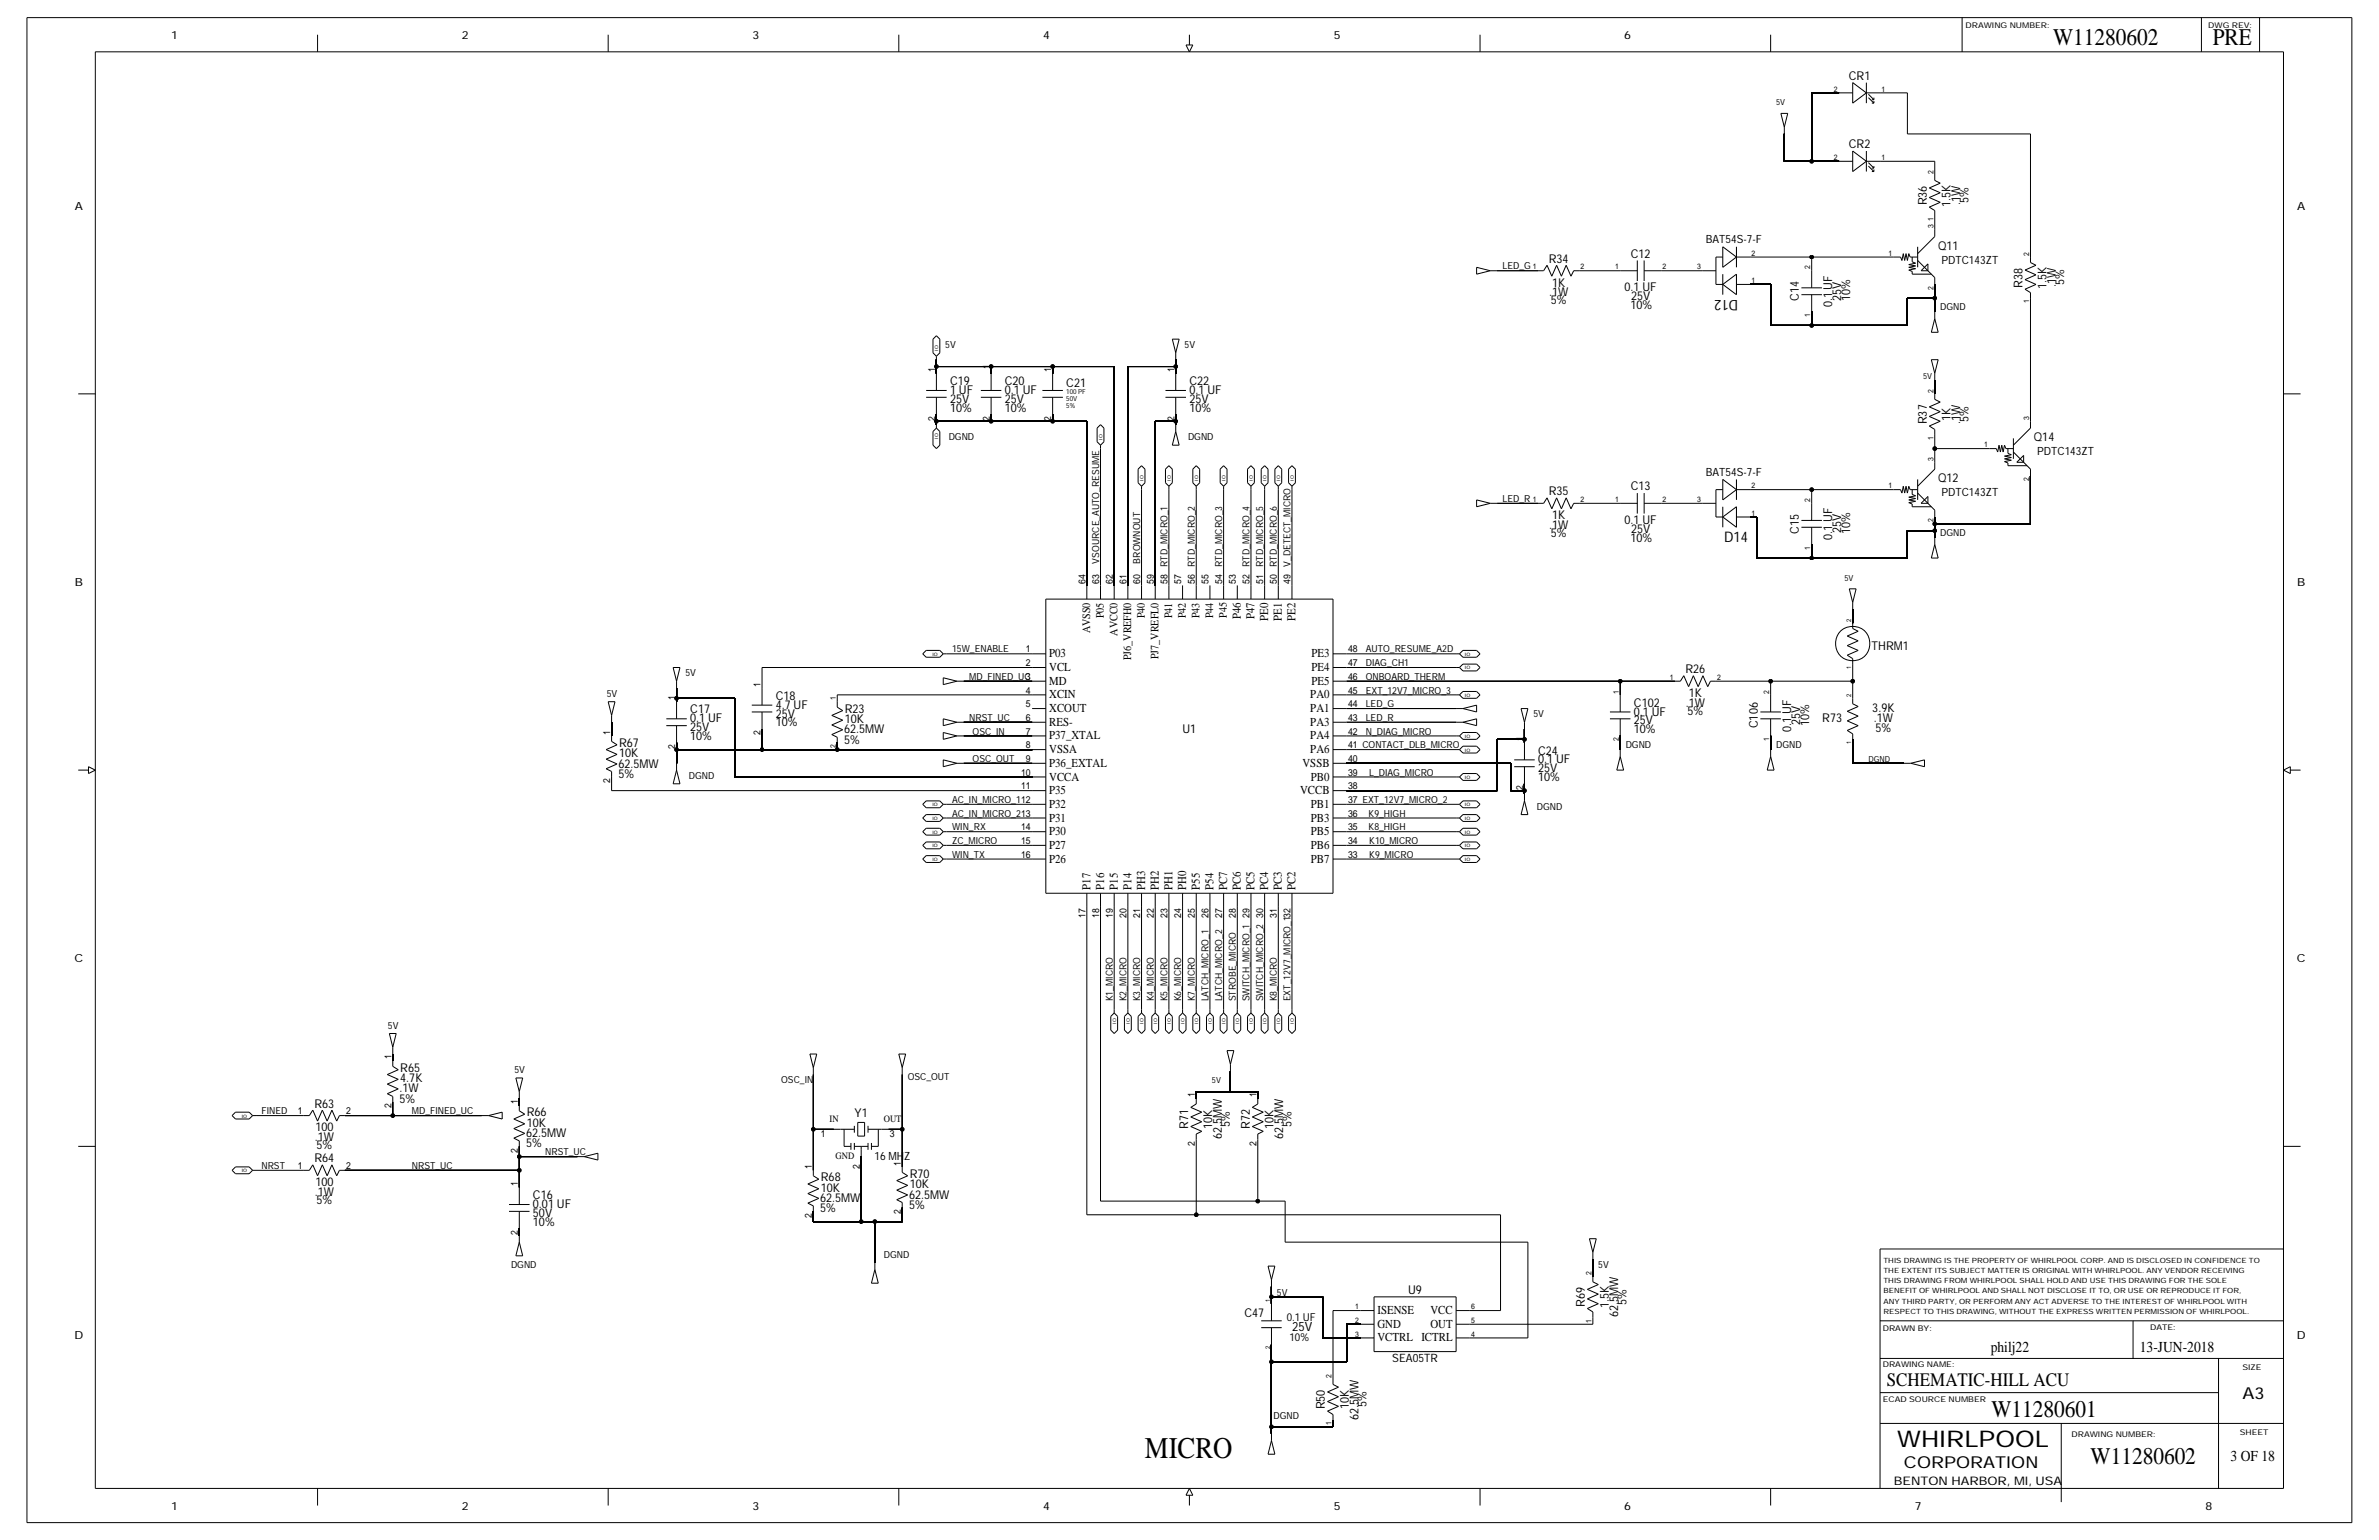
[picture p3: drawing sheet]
<svg xmlns="http://www.w3.org/2000/svg" width="864mm" height="559mm" viewBox="0 0 864 559" stroke-linecap="round" stroke-linejoin="round" font-family="sans-serif">
<defs><g id="words">
<text font-size="10.9" x="415.6" y="528.9">MICRO</text>
<g font-size="8.7">
<text x="745.3" y="16.3">W11280602</text>
<text x="803.2" y="16.3">PRE</text>
<text x="722.9" y="514">W11280601</text>
<text x="758.9" y="531.4">W11280602</text>
</g>
<text font-size="8.3" x="688.7" y="525.2">WHIRLPOOL</text>
<text font-size="6.9" x="685" y="502.8">SCHEMATIC-HILL ACU</text>
<g font-size="6">
<text x="814" y="507.5">A3</text>
<text x="691.2" y="532.6">CORPORATION</text>
</g>
<g font-size="5.5">
<text x="722.7" y="490.4">philj22</text>
<text x="776.8" y="490.4">13-JUN-2018</text>
<text x="809.7" y="530.2">3 OF 18</text>
</g>
<g font-size="5.3">
<text x="631" y="108.8" transform="rotate(-180 631 108.8)">D12</text>
<text x="625.9" y="196.8">D14</text>
</g>
<text font-size="4.6" x="469.1" y="483">25V</text>
<g font-size="4.4">
<text x="671.1" y="29">CR1</text>
<text x="671.1" y="53.9">CR2</text>
<text x="699.4" y="74.5" transform="rotate(-90 699.4 74.5)">R36</text>
<text x="708.1" y="75" transform="rotate(-90 708.1 75)">1.5K</text>
<text x="711.6" y="74.4" transform="rotate(-90 711.6 74.4)">.1W</text>
<text x="714.5" y="73.8" transform="rotate(-90 714.5 73.8)">5%</text>
<text x="562.2" y="95.3">R34</text>
<text x="592" y="93.6">C12</text>
<text x="703.6" y="90.6">Q11</text>
<text x="562.3" y="107.5">.1W</text>
<text x="563.4" y="104">1K</text>
<text x="589.7" y="105.7">0.1 UF</text>
<text x="734.2" y="104.3" transform="rotate(-90 734.2 104.3)">R38</text>
<text x="742.8" y="104.8" transform="rotate(-90 742.8 104.8)">1.5K</text>
<text x="746.3" y="104.2" transform="rotate(-90 746.3 104.2)">.1W</text>
<text x="749.3" y="103.6" transform="rotate(-90 749.3 103.6)">5%</text>
<text x="563" y="110.5">5%</text>
<text x="591.9" y="112.2">10%</text>
<text x="592.1" y="109">25V</text>
<text x="653" y="109.3" transform="rotate(-90 653 109.3)">C14</text>
<text x="665.1" y="111.6" transform="rotate(-90 665.1 111.6)">0.1 UF</text>
<text x="668.4" y="109.2" transform="rotate(-90 668.4 109.2)">25V</text>
<text x="671.6" y="109.4" transform="rotate(-90 671.6 109.4)">10%</text>
<text x="344.9" y="139.7">C19</text>
<text x="344.9" y="143">1 UF</text>
<text x="364.7" y="139.7">C20</text>
<text x="364.7" y="143">0.1 UF</text>
<text x="387.1" y="140.4">C21</text>
<text x="431.8" y="143">0.1 UF</text>
<text x="431.8" y="139.7">C22</text>
<text x="344.9" y="149.4">10%</text>
<text x="344.9" y="146.2">25V</text>
<text x="364.7" y="149.4">10%</text>
<text x="364.7" y="146.2">25V</text>
<text x="431.8" y="149.4">10%</text>
<text x="431.8" y="146.2">25V</text>
<text x="699.4" y="154" transform="rotate(-90 699.4 154)">R37</text>
<text x="708.1" y="152.8" transform="rotate(-90 708.1 152.8)">1K</text>
<text x="711.6" y="153.9" transform="rotate(-90 711.6 153.9)">.1W</text>
<text x="714.5" y="153.2" transform="rotate(-90 714.5 153.2)">5%</text>
<text x="738.3" y="160.1">Q14</text>
<text x="562.2" y="179.7">R35</text>
<text x="592" y="178">C13</text>
<text x="703.6" y="175">Q12</text>
<text x="562.3" y="191.9">.1W</text>
<text x="563.4" y="188.4">1K</text>
<text x="589.7" y="190.1">0.1 UF</text>
<text x="563" y="194.8">5%</text>
<text x="591.9" y="196.6">10%</text>
<text x="592.1" y="193.4">25V</text>
<text x="653" y="193.7" transform="rotate(-90 653 193.7)">C15</text>
<text x="665.1" y="196" transform="rotate(-90 665.1 196)">0.1 UF</text>
<text x="668.4" y="193.6" transform="rotate(-90 668.4 193.6)">25V</text>
<text x="671.6" y="193.8" transform="rotate(-90 671.6 193.8)">10%</text>
<text x="450.4" y="224.7" transform="rotate(-90 450.4 224.7)">P46</text>
<text x="455.4" y="224.7" transform="rotate(-90 455.4 224.7)">P47</text>
<text x="460.4" y="225.2" transform="rotate(-90 460.4 225.2)">PE0</text>
<text x="465.3" y="225.2" transform="rotate(-90 465.3 225.2)">PE1</text>
<text x="470.3" y="225.2" transform="rotate(-90 470.3 225.2)">PE2</text>
<text x="380.9" y="238.5">P03</text>
<text x="476.1" y="238.5">PE3</text>
<text x="679.4" y="236">THRM1</text>
<text x="380.9" y="243.5">VCL</text>
<text x="476.1" y="243.5">PE4</text>
<text x="611.8" y="244.2">R26</text>
<text x="380.9" y="248.5">MD</text>
<text x="476.1" y="248.5">PE5</text>
<text x="281.6" y="257.2">4.7 UF</text>
<text x="281.6" y="253.9">C18</text>
<text x="380.9" y="253.4">XCIN</text>
<text x="475.7" y="253.4">PA0</text>
<text x="593.1" y="256.4">C102</text>
<text x="612" y="256.4">.1W</text>
<text x="613.1" y="252.9">1K</text>
<text x="250.6" y="262.1">0.1 UF</text>
<text x="250.6" y="258.9">C17</text>
<text x="281.6" y="260.4">25V</text>
<text x="281.6" y="263.6">10%</text>
<text x="306.7" y="258.6">R23</text>
<text x="306.7" y="262.4">10K</text>
<text x="380.9" y="263.4">RES-</text>
<text x="380.9" y="258.4">XCOUT</text>
<text x="475.7" y="263.4">PA3</text>
<text x="475.7" y="258.4">PA1</text>
<text x="593.1" y="259.6">0.1 UF</text>
<text x="593.1" y="262.9">25V</text>
<text x="612.6" y="259.4">5%</text>
<text x="653.5" y="263.1" transform="rotate(-90 653.5 263.1)">25V</text>
<text x="656.7" y="263.3" transform="rotate(-90 656.7 263.3)">10%</text>
<text x="661.5" y="262.1">R73</text>
<text x="679.7" y="258.3">3.9K</text>
<text x="680.2" y="262.1">.1W</text>
<text x="250.6" y="268.6">10%</text>
<text x="250.6" y="265.3">25V</text>
<text x="306.4" y="269.8">5%</text>
<text x="306.4" y="266.1">62.5MW</text>
<text x="380.9" y="268.3">P37_XTAL</text>
<text x="429.3" y="265.8">U1</text>
<text x="475.7" y="268.3">PA4</text>
<text x="593.1" y="266.1">10%</text>
<text x="638.1" y="264.3" transform="rotate(-90 638.1 264.3)">C106</text>
<text x="650.3" y="265.5" transform="rotate(-90 650.3 265.5)">0.1 UF</text>
<text x="680.9" y="265.8">5%</text>
<text x="224.7" y="274.8">10K</text>
<text x="224.7" y="271.1">R67</text>
<text x="380.9" y="273.3">VSSA</text>
<text x="475.7" y="273.3">PA6</text>
<text x="558.4" y="273.8">C24</text>
<text x="224.5" y="278.5">62.5MW</text>
<text x="380.9" y="278.3">P36_EXTAL</text>
<text x="472.8" y="278.3">VSSB</text>
<text x="558.4" y="277">0.1 UF</text>
<text x="558.4" y="280.2">25V</text>
<text x="224.5" y="282.2">5%</text>
<text x="380.9" y="283.2">VCCA</text>
<text x="475.9" y="283.2">PB0</text>
<text x="558.4" y="283.5">10%</text>
<text x="380.9" y="288.2">P35</text>
<text x="380.9" y="293.1">P32</text>
<text x="471.9" y="288.2">VCCB</text>
<text x="475.9" y="293.1">PB1</text>
<text x="380.9" y="298.1">P31</text>
<text x="475.9" y="298.1">PB3</text>
<text x="380.9" y="303.1">P30</text>
<text x="475.9" y="303.1">PB5</text>
<text x="380.9" y="308">P27</text>
<text x="475.9" y="308">PB6</text>
<text x="380.9" y="313">P26</text>
<text x="475.9" y="313">PB7</text>
<text x="395.8" y="322.9" transform="rotate(-90 395.8 322.9)">P17</text>
<text x="400.8" y="322.9" transform="rotate(-90 400.8 322.9)">P16</text>
<text x="405.8" y="322.9" transform="rotate(-90 405.8 322.9)">P15</text>
<text x="410.7" y="322.9" transform="rotate(-90 410.7 322.9)">P14</text>
<text x="415.7" y="322.9" transform="rotate(-90 415.7 322.9)">PH3</text>
<text x="420.6" y="322.9" transform="rotate(-90 420.6 322.9)">PH2</text>
<text x="425.6" y="322.9" transform="rotate(-90 425.6 322.9)">PH1</text>
<text x="430.6" y="322.9" transform="rotate(-90 430.6 322.9)">PH0</text>
<text x="435.5" y="322.9" transform="rotate(-90 435.5 322.9)">P55</text>
<text x="440.5" y="322.9" transform="rotate(-90 440.5 322.9)">P54</text>
<text x="445.5" y="322.9" transform="rotate(-90 445.5 322.9)">PC7</text>
<text x="450.4" y="322.9" transform="rotate(-90 450.4 322.9)">PC6</text>
<text x="455.4" y="322.9" transform="rotate(-90 455.4 322.9)">PC5</text>
<text x="460.4" y="322.9" transform="rotate(-90 460.4 322.9)">PC4</text>
<text x="465.3" y="322.9" transform="rotate(-90 465.3 322.9)">PC3</text>
<text x="470.3" y="322.9" transform="rotate(-90 470.3 322.9)">PC2</text>
<text x="145.3" y="389">R65</text>
<text x="145.3" y="392.7">4.7K</text>
<text x="114.2" y="401.9">R63</text>
<text x="145.1" y="400.1">5%</text>
<text x="145.1" y="396.4">.1W</text>
<text x="191.2" y="405.1">R66</text>
<text x="310.2" y="405.3">Y1</text>
<text x="114.5" y="410.6">100</text>
<text x="191" y="412.5">62.5MW</text>
<text x="191.2" y="408.8">10K</text>
<text x="431.3" y="409.6" transform="rotate(-90 431.3 409.6)">R71</text>
<text x="440" y="409.5" transform="rotate(-90 440 409.5)">10K</text>
<text x="443.5" y="413.4" transform="rotate(-90 443.5 413.4)">62.5MW</text>
<text x="446.5" y="408.9" transform="rotate(-90 446.5 408.9)">5%</text>
<text x="453.7" y="409.6" transform="rotate(-90 453.7 409.6)">R72</text>
<text x="462.3" y="409.5" transform="rotate(-90 462.3 409.5)">10K</text>
<text x="465.8" y="413.4" transform="rotate(-90 465.8 413.4)">62.5MW</text>
<text x="468.8" y="408.9" transform="rotate(-90 468.8 408.9)">5%</text>
<text x="114.3" y="414">.1W</text>
<text x="114.9" y="417">5%</text>
<text x="191" y="416.3">5%</text>
<text x="114.2" y="421.7">R64</text>
<text x="114.5" y="430.4">100</text>
<text x="298" y="428.7">R68</text>
<text x="330.2" y="427.4">R70</text>
<text x="330.2" y="431.2">10K</text>
<text x="114.3" y="433.9">.1W</text>
<text x="114.9" y="436.9">5%</text>
<text x="193.5" y="435.1">C16</text>
<text x="297.7" y="436.1">62.5MW</text>
<text x="298" y="432.4">10K</text>
<text x="330" y="434.9">62.5MW</text>
<text x="193.5" y="441.6">50V</text>
<text x="193.5" y="438.4">0.01 UF</text>
<text x="297.7" y="439.8">5%</text>
<text x="330" y="438.6">5%</text>
<text x="193.5" y="444.8">10%</text>
<text x="511.2" y="469.6">U9</text>
<text x="590.4" y="473.4" transform="rotate(-90 590.4 473.4)">5%</text>
<text x="451.7" y="478">C47</text>
<text x="500" y="476.8">ISENSE</text>
<text x="519.3" y="476.8">VCC</text>
<text x="575.3" y="474.2" transform="rotate(-90 575.3 474.2)">R69</text>
<text x="584" y="474.6" transform="rotate(-90 584 474.6)">1.5K</text>
<text x="587.5" y="477.9" transform="rotate(-90 587.5 477.9)">62.5MW</text>
<text x="500" y="481.8">GND</text>
<text x="519.3" y="481.8">OUT</text>
<text x="500" y="486.8">VCTRL ICTRL</text>
<text x="481" y="511.4" transform="rotate(-90 481 511.4)">R50</text>
<text x="489.7" y="511.3" transform="rotate(-90 489.7 511.3)">10K</text>
<text x="493.1" y="515.1" transform="rotate(-90 493.1 515.1)">62.5MW</text>
<text x="496.1" y="510.7" transform="rotate(-90 496.1 510.7)">5%</text>
</g>
<text font-size="4.3" x="687.4" y="538.8">BENTON HARBOR, MI, USA</text>
<text font-size="4.2" x="505.4" y="494.2">SEA05TR</text>
<g font-size="4.1">
<text x="62.2" y="14.1">1</text>
<text x="167.7" y="14.1">2</text>
<text x="273.2" y="14.1">3</text>
<text x="378.6" y="14.1">4</text>
<text x="484.1" y="14.1">5</text>
<text x="589.6" y="14.1">6</text>
<text x="27.2" y="76.1">A</text>
<text x="833.9" y="76.1">A</text>
<text x="619.2" y="88.3">BAT54S-7-F</text>
<text x="704.8" y="95.7">PDTC143ZT</text>
<text x="739.5" y="165.2">PDTC143ZT</text>
<text x="619.2" y="172.7">BAT54S-7-F</text>
<text x="704.8" y="180.1">PDTC143ZT</text>
<text x="27.2" y="212.7">B</text>
<text x="833.9" y="212.7">B</text>
<text x="400.7" y="224.3" transform="rotate(-90 400.7 224.3)">P05</text>
<text x="415.6" y="224.3" transform="rotate(-90 415.6 224.3)">P40</text>
<text x="425.5" y="224.3" transform="rotate(-90 425.5 224.3)">P41</text>
<text x="430.5" y="224.3" transform="rotate(-90 430.5 224.3)">P42</text>
<text x="435.4" y="224.3" transform="rotate(-90 435.4 224.3)">P43</text>
<text x="440.4" y="224.3" transform="rotate(-90 440.4 224.3)">P44</text>
<text x="445.4" y="224.3" transform="rotate(-90 445.4 224.3)">P45</text>
<text x="395.7" y="229.8" transform="rotate(-90 395.7 229.8)">AVSS0</text>
<text x="405.7" y="230.7" transform="rotate(-90 405.7 230.7)">AVCC0</text>
<text x="410.6" y="239.6" transform="rotate(-90 410.6 239.6)">PJ6_VREFH0</text>
<text x="420.5" y="239.2" transform="rotate(-90 420.5 239.2)">PJ7_VREFL0</text>
<text x="27" y="349.2">C</text>
<text x="833.8" y="349.2">C</text>
<text x="317.5" y="420.9">16 MHZ</text>
<text x="27" y="485.7">D</text>
<text x="833.8" y="485.7">D</text>
<text x="62.2" y="547.8">1</text>
<text x="167.7" y="547.8">2</text>
<text x="273.2" y="547.8">3</text>
<text x="378.6" y="547.8">4</text>
<text x="484.1" y="547.8">5</text>
<text x="589.6" y="547.8">6</text>
<text x="695.1" y="547.8">7</text>
<text x="800.6" y="547.8">8</text>
</g>
<g font-size="4">
<text x="467.1" y="479.3">0.1 UF</text>
<text x="468.1" y="486.7">10%</text>
</g>
<g font-size="3.5">
<text x="545.5" y="97.7">LED_G</text>
<text x="704.3" y="112.6">DGND</text>
<text x="343.1" y="126.3">5V</text>
<text x="430" y="126.3">5V</text>
<text x="339.4" y="135" transform="rotate(-90 339.4 135)">1</text>
<text x="359.3" y="133.7" transform="rotate(-90 359.3 133.7)">1</text>
<text x="381.6" y="135" transform="rotate(-90 381.6 135)">1</text>
<text x="426.3" y="135" transform="rotate(-90 426.3 135)">1</text>
<text x="339.4" y="152.6" transform="rotate(-90 339.4 152.6)">2</text>
<text x="359.3" y="152.6" transform="rotate(-90 359.3 152.6)">2</text>
<text x="381.6" y="152.6" transform="rotate(-90 381.6 152.6)">2</text>
<text x="426.3" y="152.6" transform="rotate(-90 426.3 152.6)">2</text>
<text x="344.4" y="159.8">DGND</text>
<text x="431.3" y="159.8">DGND</text>
<text x="545.5" y="182.1">LED_R</text>
<text x="704.3" y="194.6">DGND</text>
<text x="399" y="204.5" transform="rotate(-90 399 204.5)">VSOURCE_AUTO_RESUME</text>
<text x="413.9" y="204.5" transform="rotate(-90 413.9 204.5)">BROWNOUT</text>
<text x="423.8" y="205.7" transform="rotate(-90 423.8 205.7)">RTD_MICRO_1</text>
<text x="433.8" y="205.7" transform="rotate(-90 433.8 205.7)">RTD_MICRO_2</text>
<text x="443.7" y="205.7" transform="rotate(-90 443.7 205.7)">RTD_MICRO_3</text>
<text x="453.6" y="205.7" transform="rotate(-90 453.6 205.7)">RTD_MICRO_4</text>
<text x="458.6" y="205.7" transform="rotate(-90 458.6 205.7)">RTD_MICRO_5</text>
<text x="463.5" y="205.7" transform="rotate(-90 463.5 205.7)">RTD_MICRO_6</text>
<text x="468.5" y="205.7" transform="rotate(-90 468.5 205.7)">V_DETECT_MICRO</text>
<text x="394" y="211.9" transform="rotate(-90 394 211.9)">64</text>
<text x="399" y="211.9" transform="rotate(-90 399 211.9)">63</text>
<text x="404" y="211.9" transform="rotate(-90 404 211.9)">62</text>
<text x="408.9" y="211.9" transform="rotate(-90 408.9 211.9)">61</text>
<text x="413.9" y="211.9" transform="rotate(-90 413.9 211.9)">60</text>
<text x="418.9" y="211.9" transform="rotate(-90 418.9 211.9)">59</text>
<text x="423.8" y="211.9" transform="rotate(-90 423.8 211.9)">58</text>
<text x="428.8" y="211.9" transform="rotate(-90 428.8 211.9)">57</text>
<text x="433.8" y="211.9" transform="rotate(-90 433.8 211.9)">56</text>
<text x="438.7" y="211.9" transform="rotate(-90 438.7 211.9)">55</text>
<text x="443.7" y="211.9" transform="rotate(-90 443.7 211.9)">54</text>
<text x="448.6" y="211.9" transform="rotate(-90 448.6 211.9)">53</text>
<text x="453.6" y="211.9" transform="rotate(-90 453.6 211.9)">52</text>
<text x="458.6" y="211.9" transform="rotate(-90 458.6 211.9)">51</text>
<text x="463.5" y="211.9" transform="rotate(-90 463.5 211.9)">50</text>
<text x="468.5" y="211.9" transform="rotate(-90 468.5 211.9)">49</text>
<text x="345.6" y="236.7">15W_ENABLE</text>
<text x="372.4" y="236.7">1</text>
<text x="489.4" y="236.7">48</text>
<text x="495.8" y="236.7">AUTO_RESUME_A2D</text>
<text x="248.8" y="245.4">5V</text>
<text x="372.4" y="241.7">2</text>
<text x="489.4" y="241.7">47</text>
<text x="495.8" y="241.7">DIAG_CH1</text>
<text x="276.1" y="249.2" transform="rotate(-90 276.1 249.2)">1</text>
<text x="351.8" y="246.7">MD_FINED_UC</text>
<text x="372.4" y="246.7">3</text>
<text x="372.4" y="251.6">4</text>
<text x="489.4" y="251.6">45</text>
<text x="489.4" y="246.7">46</text>
<text x="495.8" y="251.6">EXT_12V7_MICRO_3</text>
<text x="495.8" y="246.7">ONBOARD_THERM</text>
<text x="220.3" y="252.9">5V</text>
<text x="245.1" y="254.1" transform="rotate(-90 245.1 254.1)">1</text>
<text x="372.4" y="256.6">5</text>
<text x="489.4" y="256.6">44</text>
<text x="495.8" y="256.6">LED_G</text>
<text x="351.8" y="261.6">NRST_UC</text>
<text x="372.4" y="261.6">6</text>
<text x="489.4" y="261.6">43</text>
<text x="495.8" y="261.6">LED_R</text>
<text x="556.6" y="260.3">5V</text>
<text x="221.5" y="266.5" transform="rotate(-90 221.5 266.5)">1</text>
<text x="276.1" y="266.8" transform="rotate(-90 276.1 266.8)">2</text>
<text x="353.1" y="266.5">OSC_IN</text>
<text x="372.4" y="266.5">7</text>
<text x="489.4" y="266.5">42</text>
<text x="495.8" y="266.5">N_DIAG_MICRO</text>
<text x="552.9" y="269" transform="rotate(-90 552.9 269)">1</text>
<text x="245.1" y="271.8" transform="rotate(-90 245.1 271.8)">2</text>
<text x="372.4" y="271.5">8</text>
<text x="489.4" y="271.5">41 CONTACT_DLB_MICRO</text>
<text x="590.1" y="271.5">DGND</text>
<text x="644.7" y="271.5">DGND</text>
<text x="353.1" y="276.5">OSC_OUT</text>
<text x="370.7" y="281.4">10</text>
<text x="372.4" y="276.5">9</text>
<text x="489.4" y="281.4">39</text>
<text x="489.4" y="276.5">40</text>
<text x="497.1" y="281.4">L_DIAG_MICRO</text>
<text x="221.5" y="284.2" transform="rotate(-90 221.5 284.2)">2</text>
<text x="250.1" y="282.7">DGND</text>
<text x="370.7" y="286.4">11</text>
<text x="489.4" y="286.4">38</text>
<text x="552.9" y="286.7" transform="rotate(-90 552.9 286.7)">2</text>
<text x="345.6" y="291.4">AC_IN_MICRO_112</text>
<text x="489.4" y="291.4">37 EXT_12V7_MICRO_2</text>
<text x="557.9" y="293.8">DGND</text>
<text x="345.6" y="296.3">AC_IN_MICRO_213</text>
<text x="489.4" y="296.3">36</text>
<text x="496.8" y="296.3">K9_HIGH</text>
<text x="345.6" y="301.3">WIN_RX</text>
<text x="370.7" y="301.3">14</text>
<text x="489.4" y="301.3">35</text>
<text x="496.8" y="301.3">K8_HIGH</text>
<text x="345.6" y="311.2">WIN_TX</text>
<text x="345.6" y="306.3">ZC_MICRO</text>
<text x="370.7" y="311.2">16</text>
<text x="370.7" y="306.3">15</text>
<text x="489.4" y="311.2">33</text>
<text x="489.4" y="306.3">34</text>
<text x="497.1" y="306.3">K10_MICRO</text>
<text x="497.1" y="311.2">K9_MICRO</text>
<text x="394" y="333.1" transform="rotate(-90 394 333.1)">17</text>
<text x="399" y="333.1" transform="rotate(-90 399 333.1)">18</text>
<text x="404" y="333.1" transform="rotate(-90 404 333.1)">19</text>
<text x="408.9" y="333.1" transform="rotate(-90 408.9 333.1)">20</text>
<text x="413.9" y="333.1" transform="rotate(-90 413.9 333.1)">21</text>
<text x="418.9" y="333.1" transform="rotate(-90 418.9 333.1)">22</text>
<text x="423.8" y="333.1" transform="rotate(-90 423.8 333.1)">23</text>
<text x="428.8" y="333.1" transform="rotate(-90 428.8 333.1)">24</text>
<text x="433.8" y="333.1" transform="rotate(-90 433.8 333.1)">25</text>
<text x="438.7" y="333.1" transform="rotate(-90 438.7 333.1)">26</text>
<text x="443.7" y="333.1" transform="rotate(-90 443.7 333.1)">27</text>
<text x="448.6" y="333.1" transform="rotate(-90 448.6 333.1)">28</text>
<text x="453.6" y="333.1" transform="rotate(-90 453.6 333.1)">29</text>
<text x="458.6" y="333.1" transform="rotate(-90 458.6 333.1)">30</text>
<text x="463.5" y="333.1" transform="rotate(-90 463.5 333.1)">31</text>
<text x="404" y="363.3" transform="rotate(-90 404 363.3)">K1_MICRO</text>
<text x="408.9" y="363.3" transform="rotate(-90 408.9 363.3)">K2_MICRO</text>
<text x="413.9" y="363.3" transform="rotate(-90 413.9 363.3)">K3_MICRO</text>
<text x="418.9" y="363.3" transform="rotate(-90 418.9 363.3)">K4_MICRO</text>
<text x="423.8" y="363.3" transform="rotate(-90 423.8 363.3)">K5_MICRO</text>
<text x="428.8" y="363.3" transform="rotate(-90 428.8 363.3)">K6_MICRO</text>
<text x="433.8" y="363.3" transform="rotate(-90 433.8 363.3)">K7_MICRO</text>
<text x="438.7" y="363.3" transform="rotate(-90 438.7 363.3)">LATCH_MICRO_1</text>
<text x="443.7" y="363.3" transform="rotate(-90 443.7 363.3)">LATCH_MICRO_2</text>
<text x="448.6" y="363.3" transform="rotate(-90 448.6 363.3)">STROBE_MICRO</text>
<text x="453.6" y="363.3" transform="rotate(-90 453.6 363.3)">SWITCH_MICRO_1</text>
<text x="458.6" y="363.3" transform="rotate(-90 458.6 363.3)">SWITCH_MICRO_2</text>
<text x="463.5" y="363.3" transform="rotate(-90 463.5 363.3)">K8_MICRO</text>
<text x="468.5" y="363.3" transform="rotate(-90 468.5 363.3)">EXT_12V7_MICRO_132</text>
<text x="140.8" y="373.3">5V</text>
<text x="142.1" y="384.4" transform="rotate(-90 142.1 384.4)">1</text>
<text x="186.8" y="389.4">5V</text>
<text x="283.6" y="393.1">OSC_IN</text>
<text x="329.5" y="391.9">OSC_OUT</text>
<text x="188" y="400.6" transform="rotate(-90 188 400.6)">1</text>
<text x="433.8" y="398.1" transform="rotate(-90 433.8 398.1)">1</text>
<text x="456.1" y="398.1" transform="rotate(-90 456.1 398.1)">1</text>
<text x="94.9" y="404.3">FINED</text>
<text x="108.1" y="404.3">1</text>
<text x="125.7" y="404.3">2</text>
<text x="142.1" y="402.1" transform="rotate(-90 142.1 402.1)">2</text>
<text x="149.5" y="404.3">MD_FINED_UC</text>
<text x="301.1" y="407.3">IN</text>
<text x="320.8" y="407.3">OUT</text>
<text x="298" y="412.6">1</text>
<text x="323" y="412.6">3</text>
<text x="188" y="418.2" transform="rotate(-90 188 418.2)">2</text>
<text x="197.9" y="419.2">NRST_UC</text>
<text x="433.8" y="415.7" transform="rotate(-90 433.8 415.7)">2</text>
<text x="456.1" y="415.7" transform="rotate(-90 456.1 415.7)">2</text>
<text x="94.9" y="424.2">NRST</text>
<text x="108.1" y="424.2">1</text>
<text x="125.7" y="424.2">2</text>
<text x="149.5" y="424.2">NRST_UC</text>
<text x="294.7" y="424.2" transform="rotate(-90 294.7 424.2)">1</text>
<text x="303.3" y="420.4">GND</text>
<text x="312.1" y="424.3" transform="rotate(-90 312.1 424.3)">2</text>
<text x="327" y="422.9" transform="rotate(-90 327 422.9)">1</text>
<text x="188" y="430.4" transform="rotate(-90 188 430.4)">1</text>
<text x="294.7" y="441.8" transform="rotate(-90 294.7 441.8)">2</text>
<text x="327" y="440.6" transform="rotate(-90 327 440.6)">2</text>
<text x="188" y="448" transform="rotate(-90 188 448)">2</text>
<text x="185.5" y="460.2">DGND</text>
<text x="320.8" y="456.4">DGND</text>
<text x="580.2" y="460.2">5V</text>
<text x="463.5" y="470.1">5V</text>
<text x="462.3" y="514.8">DGND</text>
</g>
<g font-size="3">
<text x="644.7" y="38.2">5V</text>
<text x="698.1" y="137.5">5V</text>
<text x="669.6" y="210.7">5V</text>
<text x="678.3" y="276.5">DGND</text>
<text x="440" y="393.1">5V</text>
</g>
<g font-size="2.9">
<text x="713.5" y="10.1">DRAWING NUMBER:</text>
<text x="801.6" y="10.1">DWG REV:</text>
<text x="683.5" y="482.8">DRAWN BY:</text>
<text x="780.5" y="482.5">DATE:</text>
<text x="683.5" y="496.2">DRAWING NAME:</text>
<text x="814" y="497.2">SIZE</text>
<text x="683.5" y="508.6">ECAD SOURCE NUMBER</text>
<text x="752" y="521.5">DRAWING NUMBER:</text>
<text x="813" y="520.8">SHEET</text>
</g>
<g font-size="2.8">
<text x="665.7" y="33.2">2</text>
<text x="683" y="33.2">1</text>
<text x="665.7" y="58">2</text>
<text x="683" y="58">1</text>
<text x="701.8" y="63" transform="rotate(-90 701.8 63)">2</text>
<text x="701.8" y="82.8" transform="rotate(-90 701.8 82.8)">3</text>
<text x="701.8" y="80.3" transform="rotate(-90 701.8 80.3)">1</text>
<text x="635.8" y="92.8">2</text>
<text x="685.6" y="92.8">1</text>
<text x="736.6" y="92.8" transform="rotate(-90 736.6 92.8)">2</text>
<text x="556.5" y="97.7">1</text>
<text x="573.8" y="97.7">2</text>
<text x="586.3" y="97.7">1</text>
<text x="603.5" y="97.7">2</text>
<text x="616.1" y="97.7">3</text>
<text x="657.2" y="97.7" transform="rotate(-90 657.2 97.7)">2</text>
<text x="635.8" y="102.7">1</text>
<text x="701.8" y="105.1" transform="rotate(-90 701.8 105.1)">2</text>
<text x="736.6" y="110" transform="rotate(-90 736.6 110)">1</text>
<text x="657.2" y="115" transform="rotate(-90 657.2 115)">1</text>
<text x="701.8" y="142.4" transform="rotate(-90 701.8 142.4)">2</text>
<text x="736.6" y="152.4" transform="rotate(-90 736.6 152.4)">3</text>
<text x="701.8" y="159.7" transform="rotate(-90 701.8 159.7)">1</text>
<text x="701.8" y="167.2" transform="rotate(-90 701.8 167.2)">3</text>
<text x="720.3" y="162.3">1</text>
<text x="635.8" y="177.2">2</text>
<text x="685.6" y="177.2">1</text>
<text x="736.6" y="174.6" transform="rotate(-90 736.6 174.6)">2</text>
<text x="556.5" y="182.1">1</text>
<text x="573.8" y="182.1">2</text>
<text x="586.3" y="182.1">1</text>
<text x="603.5" y="182.1">2</text>
<text x="616.1" y="182.1">3</text>
<text x="657.2" y="182.1" transform="rotate(-90 657.2 182.1)">2</text>
<text x="635.8" y="187.1">1</text>
<text x="701.8" y="189.5" transform="rotate(-90 701.8 189.5)">2</text>
<text x="657.2" y="199.4" transform="rotate(-90 657.2 199.4)">1</text>
<text x="587.7" y="251.6" transform="rotate(-90 587.7 251.6)">1</text>
<text x="606.1" y="246.7">1</text>
<text x="623.4" y="246.7">2</text>
<text x="642.3" y="251.6" transform="rotate(-90 642.3 251.6)">2</text>
<text x="303.4" y="254.1" transform="rotate(-90 303.4 254.1)">1</text>
<text x="587.7" y="268.9" transform="rotate(-90 587.7 268.9)">2</text>
<text x="642.3" y="268.9" transform="rotate(-90 642.3 268.9)">1</text>
<text x="303.4" y="271.4" transform="rotate(-90 303.4 271.4)">2</text>
<text x="577.7" y="462.6" transform="rotate(-90 577.7 462.6)">2</text>
<text x="491.9" y="475">1</text>
<text x="534" y="475">6</text>
<text x="577.7" y="479.9" transform="rotate(-90 577.7 479.9)">1</text>
<text x="491.9" y="485">3</text>
<text x="491.9" y="480">2</text>
<text x="534" y="480">5</text>
<text x="534" y="485">4</text>
<text x="483.4" y="499.9" transform="rotate(-90 483.4 499.9)">2</text>
<text x="483.4" y="517.1" transform="rotate(-90 483.4 517.1)">1</text>
</g>
<g font-size="2.6">
<text x="683.7" y="461.9">THE EXTENT ITS SUBJECT MATTER IS ORIGINAL WITH WHIRLPOOL. ANY VENDOR RECEIVING</text>
<text x="683.7" y="458.2">THIS DRAWING IS THE PROPERTY OF WHIRLPOOL CORP. AND IS DISCLOSED IN CONFIDENCE TO</text>
<text x="683.7" y="465.6">THIS DRAWING FROM WHIRLPOOL SHALL HOLD AND USE THIS DRAWING FOR THE SOLE</text>
<text x="683.7" y="469.3">BENEFIT OF WHIRLPOOL AND SHALL NOT DISCLOSE IT TO, OR USE OR REPRODUCE IT FOR,</text>
<text x="683.7" y="473.1">ANY THIRD PARTY, OR PERFORM ANY ACT ADVERSE TO THE INTEREST OF WHIRLPOOL WITH</text>
<text x="683.7" y="476.8">RESPECT TO THIS DRAWING, WITHOUT THE EXPRESS WRITTEN PERMISSION OF WHIRLPOOL.</text>
</g>
<g font-size="2.5">
<text x="387.1" y="142.9">100 PF</text>
<text x="387.1" y="145.4">50V</text>
<text x="387.1" y="147.9">5%</text>
</g>
<g font-size="2.4">
<text x="672.1" y="225.6" transform="rotate(-90 672.1 225.6)">2</text>
<text x="672.1" y="242.6" transform="rotate(-90 672.1 242.6)">1</text>
<text x="672.1" y="252.9" transform="rotate(-90 672.1 252.9)">2</text>
<text x="672.1" y="269.9" transform="rotate(-90 672.1 269.9)">1</text>
<text x="461.1" y="472.6" transform="rotate(-90 461.1 472.6)">1</text>
<text x="461.1" y="489.6" transform="rotate(-90 461.1 489.6)">2</text>
</g>
<g font-size="1.7">
<text x="340.6" y="127.3" transform="rotate(-90 340.6 127.3)">IO</text>
<text x="340.6" y="159.3" transform="rotate(-90 340.6 159.3)">IO</text>
<text x="400.2" y="159.6" transform="rotate(-90 400.2 159.6)">IO</text>
<text x="415.1" y="174.4" transform="rotate(-90 415.1 174.4)">IO</text>
<text x="425" y="174.4" transform="rotate(-90 425 174.4)">IO</text>
<text x="434.9" y="174.4" transform="rotate(-90 434.9 174.4)">IO</text>
<text x="444.9" y="174.4" transform="rotate(-90 444.9 174.4)">IO</text>
<text x="454.8" y="174.4" transform="rotate(-90 454.8 174.4)">IO</text>
<text x="459.8" y="174.4" transform="rotate(-90 459.8 174.4)">IO</text>
<text x="464.7" y="174.4" transform="rotate(-90 464.7 174.4)">IO</text>
<text x="469.7" y="174.4" transform="rotate(-90 469.7 174.4)">IO</text>
<text x="338.5" y="237.9">IO</text>
<text x="531.8" y="237.9">IO</text>
<text x="531.8" y="242.9">IO</text>
<text x="531.8" y="252.8">IO</text>
<text x="531.8" y="267.7">IO</text>
<text x="531.8" y="272.7">IO</text>
<text x="531.8" y="282.6">IO</text>
<text x="338.5" y="292.6">IO</text>
<text x="531.8" y="292.6">IO</text>
<text x="338.5" y="297.5">IO</text>
<text x="531.8" y="297.5">IO</text>
<text x="338.5" y="302.5">IO</text>
<text x="531.8" y="302.5">IO</text>
<text x="338.5" y="307.4">IO</text>
<text x="531.8" y="307.4">IO</text>
<text x="338.5" y="312.4">IO</text>
<text x="531.8" y="312.4">IO</text>
<text x="405.2" y="371.5" transform="rotate(-90 405.2 371.5)">IO</text>
<text x="410.1" y="371.5" transform="rotate(-90 410.1 371.5)">IO</text>
<text x="415.1" y="371.5" transform="rotate(-90 415.1 371.5)">IO</text>
<text x="420.1" y="371.5" transform="rotate(-90 420.1 371.5)">IO</text>
<text x="425" y="371.5" transform="rotate(-90 425 371.5)">IO</text>
<text x="430" y="371.5" transform="rotate(-90 430 371.5)">IO</text>
<text x="434.9" y="371.5" transform="rotate(-90 434.9 371.5)">IO</text>
<text x="439.9" y="371.5" transform="rotate(-90 439.9 371.5)">IO</text>
<text x="444.9" y="371.5" transform="rotate(-90 444.9 371.5)">IO</text>
<text x="449.8" y="371.5" transform="rotate(-90 449.8 371.5)">IO</text>
<text x="454.8" y="371.5" transform="rotate(-90 454.8 371.5)">IO</text>
<text x="459.8" y="371.5" transform="rotate(-90 459.8 371.5)">IO</text>
<text x="464.7" y="371.5" transform="rotate(-90 464.7 371.5)">IO</text>
<text x="469.7" y="371.5" transform="rotate(-90 469.7 371.5)">IO</text>
<text x="87.8" y="405.5">IO</text>
<text x="87.8" y="425.4">IO</text>
</g>
</g></defs>
<!-- layer: Nets -->
<g fill="none" stroke="#000" stroke-width=".36">
<path d="M657.7 33.7h9.9zM657.7 33.7v24.8zM682.5 33.7h9.9zM692.4 33.7v14.9zM647.7 58.5h10zM647.7 48.6v9.9zM657.7 58.5h9.9zM682.5 58.5h19.8zM692.4 48.6h44.7zM702.3 58.5v5zM737.1 48.6v44.7zM702.3 78.4v4.9z"/>
<path d="M543.5 98.2h14.9zM573.3 98.2h14.8zM603 98.2h14.9zM635.3 93.3h22.4zM657.7 93.3v4.9zM657.7 93.3h29.7zM635.3 103.2h7.5zM642.8 103.2v14.9zM642.8 118.1h14.9zM657.7 113.1v5zM657.7 118.1h34.7zM692.4 108.2v9.9z"/>
<path d="M692.4 108.2h9.9zM702.3 108.2v4.9zM702.3 103.2v5zM737.1 108.2v44.6zM339.9 133v2.5zM339.9 133h19.9zM339.9 130.5v2.5zM359.8 133v2.5zM359.8 133h22.3zM382.1 133v2.5zM382.1 133h22.4zM404.5 133v79.4z"/>
<path d="M409.4 133v79.4zM409.4 133h17.4zM426.8 133v2.5zM426.8 130.5v2.5zM702.3 138v4.9zM339.9 150.4v2.4zM339.9 152.8h19.9zM339.9 152.8v1.3zM359.8 150.4v2.4zM359.8 152.8h22.3zM382.1 150.4v2.4zM382.1 152.8h12.4z"/>
<path d="M394.5 152.8v59.6zM419.4 152.8v59.6zM419.4 152.8h7.4zM426.8 150.4v2.4zM426.8 152.8v1.3zM702.3 157.8v5zM399.5 162.8v49.6zM414.4 177.7v34.7zM424.3 177.7v34.7zM434.2 177.7v34.7zM444.2 177.7v34.7zM454.1 177.7v34.7z"/>
<path d="M459.1 177.7v34.7zM464 177.7v34.7zM469 177.7v34.7zM635.3 177.7h22.4zM657.7 177.7h29.7zM657.7 177.7v4.9zM702.3 162.8v4.9zM702.3 162.8h19.9zM737.1 172.7v17.4zM543.5 182.6h14.9zM573.3 182.6h14.8zM603 182.6h14.9z"/>
<path d="M635.3 187.6h2.5zM637.8 187.6v14.9zM657.7 197.5v5zM692.4 192.6v9.9zM692.4 192.6h9.9zM702.3 187.6v2.5zM702.3 190.1h34.8zM702.3 192.6v2.4zM702.3 190.1v2.5zM637.8 202.5h19.9zM657.7 202.5h34.7zM343.6 237.2h31.1z"/>
<path d="M488.9 237.2h39.7zM672.5 221.1v5zM245.6 253.4v1.2zM245.6 253.4h21.1zM245.6 249.7v3.7zM266.7 253.4v28.5zM276.6 242.2h98.1zM276.6 242.2v7.5zM303.9 252.1h70.8zM303.9 252.1v2.5zM349.9 247.2h24.8zM488.9 242.2h39.7z"/>
<path d="M488.9 252.1h39.7zM488.9 247.2h99.2zM488.9 257.1h39.7zM588.1 247.2v4.9zM588.1 247.2h19.9zM622.9 247.2h19.9zM642.8 247.2v4.9zM642.8 247.2h29.7zM672.5 241v6.2zM672.5 247.2v6.2zM222 262.1v4.9zM245.6 269.5v2.5z"/>
<path d="M245.6 272h31zM245.6 272v5zM276.6 264.6v7.4zM276.6 272h27.3zM303.9 269.5v2.5zM303.9 272h70.8zM349.9 277h24.8zM349.9 262.1h24.8zM349.9 267h24.8zM488.9 277h59.5zM488.9 272h39.7zM488.9 267h39.7z"/>
<path d="M488.9 262.1h39.7zM543.5 268.3v18.6zM543.5 268.3h9.9zM548.4 277v9.9zM553.4 268.3v1.2zM553.4 264.6v3.7zM588.1 267v5zM642.8 267v5zM672.5 268.3v8.7zM672.5 277h18.7zM222 281.9v5zM222 286.9h152.7z"/>
<path d="M266.7 281.9h108zM343.6 296.8h31.1zM343.6 291.9h31.1zM488.9 286.9h54.6zM488.9 296.8h39.7zM488.9 291.9h39.7zM488.9 281.9h39.7zM548.4 286.9h5zM553.4 284.4v2.5zM553.4 286.9v1.2zM343.6 306.8h31.1zM343.6 311.7h31.1z"/>
<path d="M343.6 301.8h31.1zM488.9 306.8h39.7zM488.9 301.8h39.7zM488.9 311.7h39.7zM394.5 329.1v111.7zM399.5 329.1v106.7zM404.5 329.1v37.2zM409.4 329.1v37.2zM414.4 329.1v37.2zM419.4 329.1v37.2zM424.3 329.1v37.2zM429.3 329.1v37.2z"/>
<path d="M434.2 329.1v37.2zM439.2 329.1v37.2zM444.2 329.1v37.2zM449.1 329.1v37.2zM454.1 329.1v37.2zM459.1 329.1v37.2zM464 329.1v37.2zM469 329.1v37.2zM142.6 382.5v2.4zM142.6 399.8v5zM188.5 398.6v2.5zM295.2 389.9v19.9z"/>
<path d="M327.5 389.9v19.9zM434.2 396.1v2.5zM434.2 396.1h12.5zM446.7 388.7v7.4zM446.7 396.1h9.9zM456.6 396.1v2.5zM92.9 404.8h17.4zM125.2 404.8h17.4zM142.6 404.8h32.3zM188.5 419.7v5zM188.5 416v3.7zM188.5 419.7h21.1z"/>
<path d="M295.2 409.8h7.5zM295.2 409.8v14.9zM312.6 419.7v23.6zM322.5 409.8h5zM327.5 409.8v13.6zM434.2 413.5v27.3zM456.6 413.5v22.3zM92.9 424.7h17.4zM125.2 424.7h63.3zM188.5 424.7v6.2zM295.2 439.6v3.7zM327.5 438.3v5z"/>
<path d="M399.5 435.8h57.1zM456.6 435.8h9.9zM466.5 435.8v14.9zM188.5 445.8v2.4zM295.2 443.3h17.4zM312.6 443.3h5zM317.6 443.3v14.9zM317.6 443.3h9.9zM394.5 440.8h39.7zM434.2 440.8h110.5zM466.5 450.7h88.1zM544.7 440.8v34.7z"/>
<path d="M554.6 450.7v34.8zM578.2 456.9v6.2zM461.6 470.6v2.5zM461.6 466.9v3.7zM461.6 470.6h18.6zM480.2 470.6v14.9zM483.9 475.5h9.9zM483.9 475.5v24.9zM533.5 475.5h11.2zM578.2 478v2.5zM461.6 494.2v23.5zM461.6 488v6.2z"/>
<path d="M461.6 494.2h27.3zM480.2 485.5h13.6zM488.9 480.5h4.9zM488.9 480.5v13.7zM533.5 485.5h21.1zM533.5 480.5h44.7zM461.6 517.7v2.5zM461.6 517.7h22.3zM483.9 515.3v2.4z"/>
</g>
<g fill="#000" stroke="#000" stroke-width=".36">
<circle cx="657.7" cy="58.5" r=".7"/>
<circle cx="657.7" cy="93.3" r=".7"/>
<circle cx="657.7" cy="118.1" r=".7"/>
<circle cx="702.3" cy="108.2" r=".7"/>
<circle cx="339.9" cy="133" r=".7"/>
<circle cx="359.8" cy="133" r=".7"/>
<circle cx="382.1" cy="133" r=".7"/>
<circle cx="426.8" cy="133" r=".7"/>
<circle cx="339.9" cy="152.8" r=".7"/>
<circle cx="359.8" cy="152.8" r=".7"/>
<circle cx="382.1" cy="152.8" r=".7"/>
<circle cx="426.8" cy="152.8" r=".7"/>
<circle cx="657.7" cy="177.7" r=".7"/>
<circle cx="702.3" cy="162.8" r=".7"/>
<circle cx="702.3" cy="190.1" r=".7"/>
<circle cx="702.3" cy="192.6" r=".7"/>
<circle cx="657.7" cy="202.5" r=".7"/>
<circle cx="245.6" cy="253.4" r=".7"/>
<circle cx="588.1" cy="247.2" r=".7"/>
<circle cx="642.8" cy="247.2" r=".7"/>
<circle cx="672.5" cy="247.2" r=".7"/>
<circle cx="245.6" cy="272" r=".7"/>
<circle cx="276.6" cy="272" r=".7"/>
<circle cx="303.9" cy="272" r=".7"/>
<circle cx="553.4" cy="268.3" r=".7"/>
<circle cx="553.4" cy="286.9" r=".7"/>
<circle cx="446.7" cy="396.1" r=".1"/>
<circle cx="142.6" cy="404.8" r=".7"/>
<circle cx="188.5" cy="419.7" r=".7"/>
<circle cx="295.2" cy="409.8" r=".7"/>
<circle cx="327.5" cy="409.8" r=".7"/>
<circle cx="188.5" cy="424.7" r=".7"/>
<circle cx="456.6" cy="435.8" r=".7"/>
<circle cx="312.6" cy="443.3" r=".7"/>
<circle cx="317.6" cy="443.3" r=".7"/>
<circle cx="434.2" cy="440.8" r=".7"/>
<circle cx="461.6" cy="470.6" r=".7"/>
<circle cx="461.6" cy="494.2" r=".7"/>
<circle cx="461.6" cy="517.7" r=".7"/>
</g>
<!-- layer: Components -->
<g fill="none" stroke="#000" stroke-width=".36">
<path d="M667.6 33.7h4.9zM672.5 30v7.4zM672.5 37.4l5-3.7zM672.5 30l5 3.7zM677.5 33.7h5zM677.5 30v7.4zM678.3 34.2l1.9 2zM678.3 35.4l1.9 2zM679.5 36.2h.7zM679.5 37.4h.7zM680.2 35.4v.8zM680.2 36.7v.7z"/>
<path d="M646.5 41.1h2.5zM646.5 41.1l1.2 5zM647.7 46.1v2.5zM649 41.1l-1.3 5zM667.6 58.5h4.9zM672.5 54.8v7.4zM672.5 54.8l5 3.7zM677.5 58.5h5zM677.5 54.8v7.4zM678.3 59l1.9 2zM672.5 62.2l5-3.7zM678.3 60.3l1.9 1.9z"/>
<path d="M679.5 61h.7zM679.5 62.2h.7zM680.2 60.3v.7zM680.2 61.5v.7zM700.3 75.2l2 1.2zM700.3 75.2l4-1.8zM700.3 68.2l4-1.7zM700.3 68.2l4 1.7zM700.3 71.7l4-1.8zM700.3 71.7l4 1.7zM702.3 65.5l2 1zM702.3 63.5v2z"/>
<path d="M702.3 76.4v2zM536 97v2.5zM536 99.5l5-1.3zM536 97l5 1.2zM541 98.2h2.5zM558.4 98.2h1.9zM561.6 96.3l-1.3 1.9zM561.6 96.3l1.7 3.9zM565.1 96.3l1.7 3.9zM565.1 96.3l-1.8 3.9zM568.5 96.3l1.8 3.9zM568.5 96.3l-1.7 3.9z"/>
<path d="M571.3 98.2l-1 2zM571.3 98.2h2zM588.1 98.2h6.3zM594.4 94.5v7.5zM596.8 94.5v7.5zM596.8 98.2h6.2zM617.9 98.2h5zM622.9 93.3v9.9zM622.9 93.3h2.5zM625.4 97l4.9-3.7zM625.4 89.6l4.9 3.7zM625.4 89.6v7.4z"/>
<path d="M625.4 99.5v7.4zM630.3 93.3h5zM630.3 99.5v7.4zM630.3 89.6v7.4zM657.7 98.2v6.2zM687.4 93.3h2.5zM689.9 93.3l.5 1.2zM690.9 92l-.5 2.5zM690.9 92l.5 2.5zM691.9 92l-.5 2.5zM691.9 92l.5 2.5zM692.9 92l-.5 2.5z"/>
<path d="M692.9 92l.5 1.3zM692.9 98l1.2 .5zM692.9 98l2.5-.5zM692.9 97l2.5 .5zM692.9 97l2.5-.5zM692.9 96l2.5 .5zM692.9 96l2.5-.5zM693.4 93.3h2.7zM694.1 99.5h7zM694.1 98.5v1zM694.1 93.3v1.7zM694.1 95l1.3 .5z"/>
<path d="M696.1 94.5l6.2 6.2zM696.1 89.6v7.4zM697.4 98.2h2.5zM697.4 98.2l2.5-2.4zM699.9 95.8v2.4zM702.3 85.8l-6.2 6.2zM702.3 83.3v2.5zM735.1 98l4-1.7zM735.1 98l4 1.7zM737.1 95.3l2 1zM737.1 93.3v2zM622.9 103.2h2.5z"/>
<path d="M625.4 103.2l4.9 3.7zM625.4 103.2l4.9-3.7zM630.3 103.2h5zM653.9 104.4h7.5zM653.9 106.9h7.5zM657.7 106.9v6.2zM702.3 115.6l1.3 5zM702.3 115.6l-1.2 5zM702.3 113.1v2.5zM702.3 100.7v2.5zM735.1 104.9l2 1.3zM735.1 104.9l4-1.7z"/>
<path d="M735.1 101.5l4-1.8zM735.1 101.5l4 1.7zM737.1 106.2v2zM338.7 123.1v4.9zM338.7 128l1.2 1.3zM338.7 123.1l1.2-1.3zM339.9 129.3v1.2zM339.9 121.8l1.3 1.3zM339.9 135.5v6.2zM341.2 128l-1.3 1.3zM341.2 123.1v4.9zM359.8 135.5v6.2z"/>
<path d="M382.1 135.5v6.2zM425.6 123.1h2.4zM425.6 123.1l1.2 4.9zM426.8 128v2.5zM426.8 135.5v6.2zM428 123.1l-1.2 4.9zM701.1 120.6h2.5zM701.1 130.5h2.5zM701.1 130.5l1.2 5zM702.3 135.5v2.5zM703.6 130.5l-1.3 5zM336.2 141.7h7.4z"/>
<path d="M336.2 144.2h7.4zM338.7 156.6v4.9zM338.7 156.6l1.2-1.3zM339.9 154.1v1.2zM339.9 155.3l1.3 1.3zM339.9 144.2v6.2zM341.2 156.6v4.9zM356.1 141.7h7.4zM356.1 144.2h7.4zM359.8 144.2v6.2zM378.4 144.2h7.4zM378.4 141.7h7.4z"/>
<path d="M382.1 144.2v6.2zM398.3 155.3v5zM398.3 155.3l1.2-1.2zM399.5 154.1l1.2 1.2zM400.7 155.3v5zM423.1 141.7h7.4zM423.1 144.2h7.4zM426.8 156.6l1.2 4.9zM426.8 156.6l-1.2 4.9zM426.8 154.1v2.5zM426.8 144.2v6.2zM700.3 154.6l2 1.2z"/>
<path d="M700.3 154.6l4-1.8zM700.3 147.6l4-1.7zM700.3 147.6l4 1.8zM700.3 151.1l4-1.7zM700.3 151.1l4 1.7zM702.3 144.9l2 1zM702.3 142.9v2zM702.3 155.8v2zM730.9 159.1v7.4zM737.1 152.8v2.5zM338.7 161.5l1.2 1.3zM341.2 161.5l-1.3 1.3z"/>
<path d="M398.3 160.3l1.2 1.2zM399.5 161.5v1.3zM399.5 161.5l1.2-1.2zM413.1 170.2v5zM413.1 175.2l1.3 1.2zM413.1 170.2l1.3-1.2zM414.4 176.4v1.3zM414.4 169l1.2 1.2zM414.4 176.4l1.2-1.2zM415.6 170.2v5zM423.1 170.2v5zM423.1 175.2l1.2 1.2z"/>
<path d="M423.1 170.2l1.2-1.2zM424.3 176.4v1.3zM424.3 169l1.3 1.2zM424.3 176.4l1.3-1.2zM425.6 170.2v5zM425.6 161.5h2.4zM433 170.2v5zM433 175.2l1.2 1.2zM433 170.2l1.2-1.2zM434.2 176.4v1.3zM434.2 169l1.3 1.2zM434.2 176.4l1.3-1.2z"/>
<path d="M435.5 170.2v5zM442.9 170.2v5zM442.9 175.2l1.3 1.2zM442.9 170.2l1.3-1.2zM444.2 176.4v1.3zM444.2 169l1.2 1.2zM444.2 176.4l1.2-1.2zM445.4 170.2v5zM452.9 170.2v5zM452.9 175.2l1.2 1.2zM452.9 170.2l1.2-1.2zM454.1 176.4v1.3z"/>
<path d="M454.1 169l1.2 1.2zM455.3 175.2l-1.2 1.2zM455.3 170.2v5zM457.8 170.2v5zM457.8 175.2l1.3 1.2zM457.8 170.2l1.3-1.2zM459.1 176.4v1.3zM459.1 169l1.2 1.2zM459.1 176.4l1.2-1.2zM460.3 170.2v5zM462.8 170.2v5zM462.8 175.2l1.2 1.2z"/>
<path d="M462.8 170.2l1.2-1.2zM464 176.4v1.3zM464 169l1.3 1.2zM464 176.4l1.3-1.2zM465.3 170.2v5zM467.8 170.2v5zM467.8 175.2l1.2 1.2zM467.8 170.2l1.2-1.2zM469 176.4v1.3zM469 169l1.2 1.2zM469 176.4l1.2-1.2zM470.2 170.2v5z"/>
<path d="M594.4 178.9v7.5zM596.8 178.9v7.5zM622.9 177.7v9.9zM622.9 177.7h2.5zM625.4 173.9l4.9 3.8zM625.4 173.9v7.5zM630.3 177.7h5zM630.3 173.9v7.5zM687.4 177.7h2.5zM689.9 177.7l.5 1.2zM690.9 176.4l-.5 2.5zM690.9 176.4l.5 2.5z"/>
<path d="M691.9 176.4l-.5 2.5zM691.9 176.4l.5 2.5zM692.9 176.4l-.5 2.5zM692.9 176.4l.5 1.3zM693.4 177.7h2.7zM694.1 177.7v1.7zM694.1 179.4l1.3 .5zM696.1 178.9l6.2 6.2zM696.1 173.9v7.5zM702.3 170.2l-6.2 6.2zM702.3 167.7v2.5zM722.2 162.8h2.5z"/>
<path d="M724.7 162.8l.5 1.2zM725.7 161.5l-.5 2.5zM725.7 161.5l.5 2.5zM726.7 161.5l-.5 2.5zM726.7 161.5l.5 2.5zM727.7 161.5l-.5 2.5zM727.7 161.5l.4 1.3zM727.7 167.5l1.2 .5zM727.7 167.5l2.4-.5zM727.7 166.5l2.4 .5zM727.7 166.5l2.4-.5zM727.7 165.5l2.4 .5z"/>
<path d="M727.7 165.5l2.4-.5zM728.1 162.8h2.8zM728.9 169h6.9zM728.9 168v1zM728.9 162.8v1.7zM728.9 164.5l1.2 .5zM730.9 164l6.2 6.2zM730.9 161.5l6.2-6.2zM732.1 167.7h2.5zM732.1 167.7l2.5-2.4zM734.6 165.3v2.4zM737.1 170.2v2.5z"/>
<path d="M536 181.4v2.5zM536 183.9l5-1.3zM536 181.4l5 1.2zM541 182.6h2.5zM558.4 182.6h1.9zM561.6 180.7l-1.3 1.9zM561.6 180.7l1.7 3.9zM565.1 180.7l1.7 3.9zM565.1 180.7l-1.8 3.9zM568.5 180.7l1.8 3.9zM568.5 180.7l-1.7 3.9zM571.3 182.6l-1 2z"/>
<path d="M571.3 182.6h2zM588.1 182.6h6.3zM596.8 182.6h6.2zM617.9 182.6h5zM622.9 187.6h2.5zM625.4 187.6l4.9 3.7zM625.4 187.6l4.9-3.7zM625.4 181.4l4.9-3.7zM625.4 183.9v7.4zM630.3 187.6h5zM630.3 183.9v7.4zM653.9 188.8h7.5z"/>
<path d="M653.9 191.3h7.5zM657.7 182.6v6.2zM657.7 191.3v6.2zM692.9 182.4l1.2 .5zM692.9 182.4l2.5-.5zM692.9 181.4l2.5 .5zM692.9 181.4l2.5-.5zM692.9 180.4l2.5 .5zM692.9 180.4l2.5-.5zM694.1 183.9h7zM694.1 182.9v1zM697.4 182.6h2.5z"/>
<path d="M697.4 182.6l2.5-2.4zM699.9 180.2v2.4zM702.3 197.5l1.3 5zM702.3 197.5l-1.2 5zM702.3 195v2.5zM702.3 185.1v2.5zM379.6 217.4v106.7zM379.6 217.4h104.3zM394.5 212.4v5zM399.5 212.4v5zM404.5 212.4v5zM409.4 212.4v5z"/>
<path d="M414.4 212.4v5zM419.4 212.4v5zM424.3 212.4v5zM429.3 212.4v5zM434.2 212.4v5zM439.2 212.4v5zM444.2 212.4v5zM449.1 212.4v5zM454.1 212.4v5zM459.1 212.4v5zM464 212.4v5zM469 212.4v5z"/>
<path d="M483.9 217.4v106.7zM671.3 213.7h2.5zM671.3 213.7l1.2 4.9zM672.5 218.6v2.5zM673.8 213.7l-1.3 4.9zM701.1 202.5h2.5zM335 237.2l1.2 1.3zM336.2 236h5zM336.2 236l-1.2 1.2zM336.2 238.5h5zM341.2 236l1.2 1.2zM342.4 237.2h1.2z"/>
<path d="M342.4 237.2l-1.2 1.3zM374.7 237.2h4.9zM483.9 237.2h5zM528.6 237.2h1.2zM529.8 237.2l1.3 1.3zM531.1 236h4.9zM531.1 236l-1.3 1.2zM531.1 238.5h4.9zM536 236l1.3 1.2zM537.3 237.2l-1.3 1.3zM670.6 237.7l1.9 1.3zM670.6 237.7l3.9-1.7z"/>
<path d="M670.6 230.8l3.9-1.7zM670.6 230.8l3.9 1.7zM670.6 234.3l3.9-1.8zM670.6 234.3l3.9 1.7zM672.5 226.1v2zM672.5 239v2zM672.5 228.1l2 1zM220.8 254.6h2.5zM220.8 254.6l1.2 5zM222 259.6v2.5zM223.3 254.6l-1.3 5zM244.4 242.2h2.4z"/>
<path d="M244.4 242.2l1.2 5zM245.6 247.2v2.5zM245.6 254.6v6.2zM246.8 242.2l-1.2 5zM272.9 255.9h7.4zM272.9 258.3h7.4zM276.6 249.7v6.2zM276.6 258.3v6.3zM301.9 259.6l4-1.8zM301.9 259.6l4 1.7zM303.9 256.6l2 1.2zM303.9 254.6v2z"/>
<path d="M342.4 245.9v2.5zM342.4 248.4l5-1.2zM342.4 245.9l5 1.3zM347.4 247.2h2.5zM374.7 242.2h4.9zM374.7 247.2h4.9zM374.7 252.1h4.9zM374.7 257.1h4.9zM483.9 257.1h5zM483.9 252.1h5zM483.9 247.2h5zM483.9 242.2h5z"/>
<path d="M528.6 257.1h2.5zM528.6 242.2h1.2zM528.6 252.1h1.2zM529.8 242.2l1.3-1.2zM529.8 242.2l1.3 1.3zM529.8 252.1l1.3 1.3zM531.1 257.1l4.9-1.2zM531.1 257.1l4.9 1.2zM531.1 241h4.9zM531.1 243.5h4.9zM531.1 250.9h4.9zM531.1 250.9l-1.3 1.2z"/>
<path d="M531.1 253.4h4.9zM536 255.9v2.4zM536 241l1.3 1.2zM536 250.9l1.3 1.2zM537.3 242.2l-1.3 1.3zM537.3 252.1l-1.3 1.3zM552.2 257.1h2.4zM552.2 257.1l1.2 5zM554.6 257.1l-1.2 5zM584.4 258.3h7.5zM588.1 252.1v6.2zM608 247.2h2z"/>
<path d="M611.2 245.2l-1.2 2zM611.2 245.2l1.8 4zM614.7 245.2l1.7 4zM614.7 245.2l-1.7 4zM618.2 245.2l1.7 4zM618.2 245.2l-1.8 4zM620.9 247.2l-1 2zM620.9 247.2h2zM639 258.3h7.5zM642.8 252.1v6.2zM670.6 258.1l3.9-1.7zM670.6 258.1l3.9 1.7z"/>
<path d="M672.5 255.4l2 1zM672.5 253.4v2zM220 275.5l4-1.8zM220 272l4-1.7zM220 278.9l2 1zM220 278.9l4-1.7zM220 275.5l4 1.7zM220 272l4 1.7zM222 269l2 1.3zM222 267v2zM222 279.9v2zM241.9 260.8h7.4z"/>
<path d="M241.9 263.3h7.4zM245.6 279.4l1.2 5zM245.6 279.4l-1.2 5zM245.6 277v2.4zM245.6 263.3v6.2zM301.9 263.1l4-1.8zM301.9 266.5l2 1zM301.9 266.5l4-1.7zM301.9 263.1l4 1.7zM303.9 267.5v2zM342.4 260.8v2.5zM342.4 263.3l5-1.2z"/>
<path d="M342.4 260.8l5 1.3zM342.4 275.7v2.5zM342.4 278.2l5-1.2zM342.4 275.7l5 1.3zM342.4 265.8v2.5zM342.4 268.3l5-1.3zM342.4 265.8l5 1.2zM347.4 262.1h2.5zM347.4 277h2.5zM347.4 267h2.5zM374.7 262.1h4.9zM374.7 267h4.9z"/>
<path d="M374.7 272h4.9zM374.7 277h4.9zM483.9 277h5zM483.9 272h5zM483.9 267h5zM483.9 262.1h5zM528.6 262.1h2.5zM528.6 272h1.2zM528.6 267h1.2zM529.8 272l1.3 1.2zM529.8 267l1.3 1.3zM531.1 262.1l4.9-1.3z"/>
<path d="M531.1 262.1l4.9 1.2zM531.1 270.8h4.9zM531.1 270.8l-1.3 1.2zM531.1 273.2h4.9zM531.1 265.8h4.9zM531.1 265.8l-1.3 1.2zM531.1 268.3h4.9zM536 260.8v2.5zM536 270.8l1.3 1.2zM536 265.8l1.3 1.2zM537.3 272l-1.3 1.2zM537.3 267l-1.3 1.3z"/>
<path d="M549.7 275.7h7.4zM549.7 278.2h7.4zM553.4 262.1v2.5zM553.4 269.5v6.2zM553.4 278.2v6.2zM584.4 260.8h7.5zM586.9 279.4h2.5zM588.1 260.8v6.2zM588.1 274.5l1.3 4.9zM588.1 274.5l-1.2 4.9zM588.1 272v2.5zM639 260.8h7.5z"/>
<path d="M641.5 279.4h2.5zM642.8 260.8v6.2zM642.8 274.5l1.2 4.9zM642.8 274.5l-1.3 4.9zM642.8 272v2.5zM670.6 265l1.9 1.3zM670.6 265l3.9-1.7zM670.6 261.6l3.9-1.8zM670.6 261.6l3.9 1.7zM672.5 266.3v2zM691.2 277h2.4zM693.6 277l5-1.3z"/>
<path d="M693.6 277l5 1.2zM698.6 275.7v2.5zM244.4 284.4h2.4zM335 296.8l1.2 1.3zM335 291.9l1.2 1.2zM336.2 295.6h5zM336.2 295.6l-1.2 1.2zM336.2 298.1h5zM336.2 290.6h5zM336.2 290.6l-1.2 1.3zM336.2 293.1h5zM341.2 295.6l1.2 1.2z"/>
<path d="M341.2 290.6l1.2 1.3zM342.4 296.8h1.2zM342.4 296.8l-1.2 1.3zM342.4 291.9h1.2zM342.4 291.9l-1.2 1.2zM374.7 281.9h4.9zM374.7 286.9h4.9zM374.7 291.9h4.9zM374.7 296.8h4.9zM483.9 286.9h5zM483.9 281.9h5zM483.9 291.9h5z"/>
<path d="M483.9 296.8h5zM528.6 296.8h1.2zM528.6 291.9h1.2zM528.6 281.9h1.2zM529.8 296.8l1.3 1.3zM529.8 291.9l1.3 1.2zM529.8 281.9l1.3 1.3zM531.1 295.6h4.9zM531.1 295.6l-1.3 1.2zM531.1 298.1h4.9zM531.1 290.6h4.9zM531.1 290.6l-1.3 1.3z"/>
<path d="M531.1 293.1h4.9zM531.1 280.7h4.9zM531.1 280.7l-1.3 1.2zM531.1 283.2h4.9zM536 295.6l1.3 1.2zM536 290.6l1.3 1.3zM536 280.7l1.3 1.2zM537.3 296.8l-1.3 1.3zM537.3 291.9l-1.3 1.2zM537.3 281.9l-1.3 1.3zM552.2 295.6h2.4zM553.4 290.6l1.2 5z"/>
<path d="M553.4 290.6l-1.2 5zM553.4 288.1v2.5zM335 306.8l1.2 1.2zM335 311.7l1.2 1.3zM335 301.8l1.2 1.2zM336.2 305.5h5zM336.2 305.5l-1.2 1.3zM336.2 308h5zM336.2 310.5h5zM336.2 310.5l-1.2 1.2zM336.2 313h5zM336.2 300.5h5z"/>
<path d="M336.2 300.5l-1.2 1.3zM336.2 303h5zM341.2 305.5l1.2 1.3zM341.2 310.5l1.2 1.2zM341.2 300.5l1.2 1.3zM342.4 306.8h1.2zM342.4 306.8l-1.2 1.2zM342.4 311.7h1.2zM342.4 311.7l-1.2 1.3zM342.4 301.8h1.2zM342.4 301.8l-1.2 1.2zM374.7 301.8h4.9z"/>
<path d="M374.7 306.8h4.9zM374.7 311.7h4.9zM483.9 301.8h5zM483.9 306.8h5zM483.9 311.7h5zM528.6 306.8h1.2zM528.6 301.8h1.2zM528.6 311.7h1.2zM529.8 306.8l1.3 1.2zM529.8 301.8l1.3-1.3zM529.8 301.8l1.3 1.2zM529.8 311.7l1.3 1.3z"/>
<path d="M531.1 305.5h4.9zM531.1 305.5l-1.3 1.3zM531.1 308h4.9zM531.1 300.5h4.9zM531.1 303h4.9zM531.1 310.5h4.9zM531.1 310.5l-1.3 1.2zM531.1 313h4.9zM536 305.5l1.3 1.3zM536 300.5l1.3 1.3zM536 310.5l1.3 1.2zM537.3 306.8l-1.3 1.2z"/>
<path d="M537.3 301.8l-1.3 1.2zM537.3 311.7l-1.3 1.3zM379.6 324.1h104.3zM394.5 324.1v5zM399.5 324.1v5zM404.5 324.1v5zM409.4 324.1v5zM414.4 324.1v5zM419.4 324.1v5zM424.3 324.1v5zM429.3 324.1v5zM434.2 324.1v5z"/>
<path d="M439.2 324.1v5zM444.2 324.1v5zM449.1 324.1v5zM454.1 324.1v5zM459.1 324.1v5zM464 324.1v5zM469 324.1v5zM141.3 375h2.5zM141.3 375l1.3 5zM142.6 380v2.5zM143.8 375l-1.2 5zM403.2 368.8v5z"/>
<path d="M403.2 368.8l1.3-1.2zM403.2 373.8l1.3 1.2zM404.5 366.3v1.3zM404.5 375l1.2-1.2zM404.5 367.6l1.2 1.2zM405.7 368.8v5zM408.2 368.8v5zM408.2 368.8l1.2-1.2zM408.2 373.8l1.2 1.2zM409.4 366.3v1.3zM409.4 375l1.3-1.2zM409.4 367.6l1.3 1.2z"/>
<path d="M410.7 368.8v5zM413.1 368.8v5zM413.1 368.8l1.3-1.2zM413.1 373.8l1.3 1.2zM414.4 366.3v1.3zM414.4 375l1.2-1.2zM414.4 367.6l1.2 1.2zM415.6 368.8v5zM418.1 368.8v5zM418.1 368.8l1.3-1.2zM418.1 373.8l1.3 1.2zM419.4 366.3v1.3z"/>
<path d="M419.4 375l1.2-1.2zM419.4 367.6l1.2 1.2zM420.6 368.8v5zM423.1 368.8v5zM423.1 368.8l1.2-1.2zM423.1 373.8l1.2 1.2zM424.3 366.3v1.3zM424.3 375l1.3-1.2zM424.3 367.6l1.3 1.2zM425.6 368.8v5zM428 368.8v5zM428 373.8l1.3 1.2z"/>
<path d="M429.3 366.3v1.3zM429.3 367.6l-1.3 1.2zM429.3 375l1.2-1.2zM429.3 367.6l1.2 1.2zM430.5 368.8v5zM433 368.8v5zM433 368.8l1.2-1.2zM433 373.8l1.2 1.2zM434.2 366.3v1.3zM434.2 375l1.3-1.2zM434.2 367.6l1.3 1.2zM435.5 368.8v5z"/>
<path d="M438 368.8v5zM438 368.8l1.2-1.2zM438 373.8l1.2 1.2zM439.2 366.3v1.3zM439.2 375l1.3-1.2zM439.2 367.6l1.3 1.2zM440.5 368.8v5zM442.9 368.8v5zM442.9 368.8l1.3-1.2zM442.9 373.8l1.3 1.2zM444.2 366.3v1.3zM444.2 375l1.2-1.2z"/>
<path d="M444.2 367.6l1.2 1.2zM445.4 368.8v5zM447.9 368.8v5zM447.9 368.8l1.2-1.2zM447.9 373.8l1.2 1.2zM449.1 366.3v1.3zM449.1 375l1.3-1.2zM449.1 367.6l1.3 1.2zM450.4 368.8v5zM452.9 368.8v5zM452.9 368.8l1.2-1.2zM452.9 373.8l1.2 1.2z"/>
<path d="M454.1 366.3v1.3zM454.1 367.6l1.2 1.2zM455.3 373.8l-1.2 1.2zM455.3 368.8v5zM457.8 368.8v5zM457.8 368.8l1.3-1.2zM457.8 373.8l1.3 1.2zM459.1 366.3v1.3zM459.1 375l1.2-1.2zM459.1 367.6l1.2 1.2zM460.3 368.8v5zM462.8 368.8v5z"/>
<path d="M462.8 368.8l1.2-1.2zM462.8 373.8l1.2 1.2zM464 366.3v1.3zM464 375l1.3-1.2zM464 367.6l1.3 1.2zM465.3 368.8v5zM467.8 368.8v5zM467.8 368.8l1.2-1.2zM467.8 373.8l1.2 1.2zM469 366.3v1.3zM469 375l1.2-1.2zM469 367.6l1.2 1.2z"/>
<path d="M470.2 368.8v5zM140.6 393.4l4-1.8zM140.6 389.9l4-1.7zM140.6 396.9l2 .9zM140.6 396.9l4-1.8zM140.6 393.4l4 1.7zM140.6 389.9l4 1.7zM142.6 386.9l2 1.3zM142.6 384.9v2zM142.6 397.8v2zM187.3 391.1h2.4zM187.3 391.1l1.2 5z"/>
<path d="M188.5 396.1v2.5zM189.7 391.1l-1.2 5zM294 382.5h2.5zM294 382.5l1.2 4.9zM295.2 387.4v2.5zM296.5 382.5l-1.3 4.9zM326.3 382.5h2.5zM326.3 382.5l1.2 4.9zM327.5 387.4v2.5zM328.8 382.5l-1.3 4.9zM434.2 398.6v2zM445.4 381.2h2.5z"/>
<path d="M445.4 381.2l1.3 5zM446.7 386.2v2.5zM447.9 381.2l-1.2 5zM456.6 398.6v2zM84.2 404.8l1.3-1.2zM84.2 404.8l1.3 1.2zM85.5 403.6h5zM85.5 406h5zM90.5 403.6l1.2 1.2zM91.7 404.8h1.2zM91.7 404.8l-1.2 1.2zM110.3 404.8h2z"/>
<path d="M113.5 402.8l-1.2 2zM113.5 402.8l1.8 4zM117 402.8l1.8 4zM117 402.8l-1.7 4zM120.5 402.8l1.7 4zM120.5 402.8l-1.7 4zM123.2 404.8l-1 2zM123.2 404.8h2zM174.9 404.8h2.4zM177.3 404.8l5 1.2zM177.3 404.8l5-1.2zM182.3 403.6v2.4z"/>
<path d="M186.5 409.5l4-1.7zM186.5 406l4-1.7zM186.5 413l2 1zM186.5 413l4-1.7zM186.5 409.5l4 1.8zM186.5 406l4 1.8zM188.5 403.1l2 1.2zM188.5 401.1v2zM188.5 414v2zM209.6 419.7h2.5zM212.1 419.7l4.9 1.2zM212.1 419.7l4.9-1.2z"/>
<path d="M217 418.5v2.4zM302.7 409.8h2.5zM305.2 409.8h4.9zM306.4 409.8v6.2zM306.4 416h2.5zM308.9 414.7v2.5zM310.1 408.5v2.5zM310.1 416h2.5zM310.1 414.7v2.5zM311.4 407.3v4.9zM311.4 412.2h2.5zM311.4 407.3h2.5z"/>
<path d="M312.6 417.2v2.5zM312.6 416v1.2zM312.6 416h2.5zM313.9 407.3v4.9zM315.1 409.8h5zM315.1 408.5v2.5zM315.1 414.7v2.5zM316.3 416h2.5zM316.3 414.7v2.5zM318.8 409.8v6.2zM320.1 409.8h2.4zM432.3 401.8l1.9-1.2z"/>
<path d="M432.3 401.8l3.9 1.8zM432.3 408.8l3.9 1.7zM432.3 408.8l3.9-1.8zM432.3 405.3l3.9 1.7zM432.3 405.3l3.9-1.7zM434.2 411.5l2-1zM434.2 411.5v2zM454.6 401.8l2-1.2zM454.6 401.8l4 1.8zM454.6 408.8l4 1.7zM454.6 408.8l4-1.8zM454.6 405.3l4 1.7z"/>
<path d="M454.6 405.3l4-1.7zM456.6 411.5l2-1zM456.6 411.5v2zM84.2 424.7l1.3-1.3zM84.2 424.7l1.3 1.2zM85.5 423.4h5zM85.5 425.9h5zM90.5 423.4l1.2 1.3zM91.7 424.7h1.2zM91.7 424.7l-1.2 1.2zM110.3 424.7h2zM113.5 422.7l-1.2 2z"/>
<path d="M113.5 422.7l1.8 3.9zM117 422.7l1.8 3.9zM117 422.7l-1.7 3.9zM120.5 422.7l1.7 3.9zM120.5 422.7l-1.7 3.9zM123.2 424.7l-1 1.9zM123.2 424.7h2zM184.8 437.1h7.4zM184.8 439.6h7.4zM188.5 430.9v6.2zM188.5 439.6v6.2zM293.3 433.1l3.9-1.7z"/>
<path d="M293.3 429.6l3.9-1.7zM293.3 436.6l1.9 1zM293.3 436.6l3.9-1.8zM293.3 433.1l3.9 1.7zM293.3 429.6l3.9 1.8zM295.2 426.6l2 1.3zM295.2 424.7v1.9zM295.2 437.6v2zM325.5 431.9l4-1.8zM325.5 428.4l4-1.8zM325.5 435.3l2 1zM325.5 435.3l4-1.7z"/>
<path d="M325.5 431.9l4 1.7zM325.5 428.4l4 1.7zM327.5 425.4l2 1.2zM327.5 423.4v2zM327.5 436.3v2zM187.3 455.7h2.4zM188.5 450.7l1.2 5zM188.5 450.7l-1.2 5zM188.5 448.2v2.5zM317.6 458.2v2.5zM460.3 459.4h2.5zM460.3 459.4l1.3 5z"/>
<path d="M462.8 459.4l-1.2 5zM577 449.5h2.5zM577 449.5l1.2 4.9zM578.2 454.4v2.5zM579.5 449.5l-1.3 4.9zM316.3 465.6h2.5zM317.6 460.7l1.2 4.9zM317.6 460.7l-1.3 4.9zM457.8 479.3h7.5zM461.6 464.4v2.5zM461.6 473.1v6.2zM493.8 475.5h5z"/>
<path d="M498.8 470.6v19.8zM498.8 470.6h29.8zM528.6 475.5h4.9zM528.6 470.6v19.8zM576.2 474.8l2 1.2zM576.2 474.8l4-1.7zM576.2 467.8l4-1.7zM576.2 467.8l4 1.8zM576.2 471.3l4-1.7zM576.2 471.3l4 1.8zM578.2 465.1l2 1zM578.2 463.1v2z"/>
<path d="M578.2 476v2zM457.8 481.8h7.5zM461.6 481.8v6.2zM493.8 485.5h5zM493.8 480.5h5zM498.8 490.4h29.8zM528.6 480.5h4.9zM528.6 485.5h4.9zM481.9 512l2 1.3zM481.9 512l4-1.7zM481.9 505.1l4-1.8zM481.9 505.1l4 1.7z"/>
<path d="M481.9 508.6l4-1.8zM481.9 508.6l4 1.7zM483.9 502.4l2 .9zM483.9 500.4v2zM483.9 513.3v2zM460.3 527.7h2.5zM461.6 522.7l1.2 5zM461.6 522.7l-1.3 5zM461.6 520.2v2.5z"/>
<circle cx="672.5" cy="233.6" r="6.3"/>
</g>
<!-- layer: Page Border and Title Block -->
<g fill="none" stroke="#000" stroke-width=".36">
<path d="M9.8 6.4h844zM9.8 6.4v546.1zM34.6 18.8h794.3zM34.6 18.8v521.3zM115.3 12.6v6.2zM220.8 12.6v6.2zM326.3 12.6v6.2zM430.5 16.3l1.3 2.5zM430.5 16.3h2.5zM431.8 12.6v3.7zM433 16.3l-1.2 2.5zM537.3 12.6v6.2z"/>
<path d="M642.8 12.6v6.2zM712.3 6.4v12.4zM799.1 6.4v12.4zM820.2 6.4v12.4zM828.9 18.8v521.3zM853.8 6.4v546.1zM28.4 142.9h6.2zM828.9 142.9h6.2zM28.4 279.4h3.7zM32.1 278.2l2.5 1.2zM32.1 278.2v2.5zM828.9 279.4l2.5 1.3z"/>
<path d="M828.9 279.4l2.5-1.2zM831.4 279.4h3.7zM831.4 278.2v2.5zM32.1 280.7l2.5-1.3zM28.4 416h6.2zM828.9 416h6.2zM682.5 453.2v86.9zM682.5 453.2h146.4zM682.5 479.3h146.4zM774.3 479.3v13.6zM682.5 492.9h146.4zM805.3 492.9v47.2z"/>
<path d="M682.5 516.5h146.4zM682.5 505.3h122.8zM748.3 516.5v28.5zM9.8 552.5h844zM34.6 540.1h794.3zM115.3 540.1v6.2zM220.8 540.1v6.2zM326.3 540.1v6.2zM430.5 542.6h2.5zM431.8 540.1l-1.3 2.5zM431.8 540.1l1.2 2.5zM431.8 542.6v3.7z"/>
<path d="M537.3 540.1v6.2zM642.8 540.1v6.2z"/>
</g>
<use href="#words"/>
</svg>
